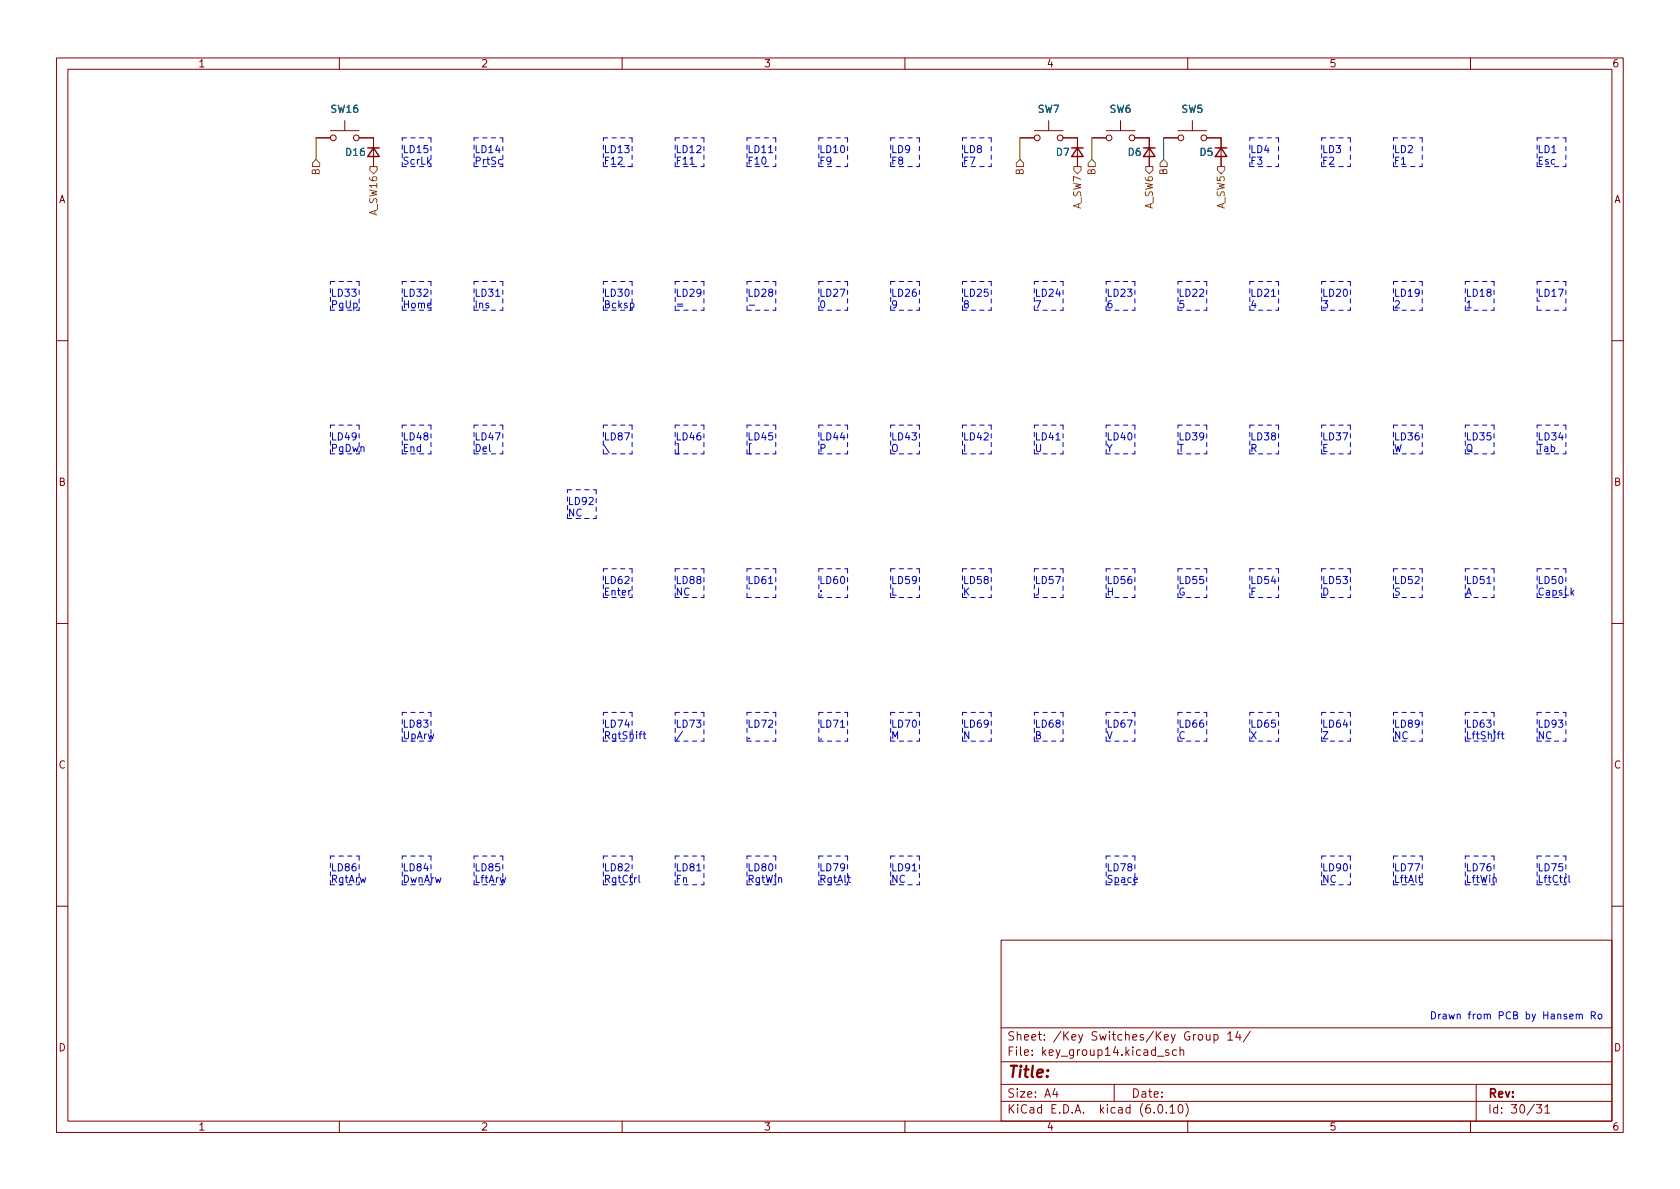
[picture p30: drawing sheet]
<svg xmlns="http://www.w3.org/2000/svg" width="297mm" height="210mm" viewBox="0 0 297 210" stroke-linecap="round" stroke-linejoin="round" font-family="sans-serif">
<defs><g id="words">
<text font-size="2.8" fill="#840000" x="178" y="190.6">Title:</text>
<g font-size="2.1" fill="#840000">
<text x="178" y="184">Sheet: /Key Switches/Key Group 14/</text>
<text x="178" y="186.7">File: key_group14.kicad_sch</text>
<text x="178" y="196.9">KiCad E.D.A. kicad (6.0.10)</text>
<text x="178" y="194.1">Size: A4</text>
<text x="200" y="194.1">Date:</text>
<text x="263" y="194.1">Rev:</text>
<text x="263" y="196.9">Id: 30/31</text>
</g>
<g font-size="1.8" fill="#840000">
<text x="35" y="11.9">1</text>
<text x="85" y="11.9">2</text>
<text x="135" y="11.9">3</text>
<text x="185" y="11.9">4</text>
<text x="235" y="11.9">5</text>
<text x="285" y="11.9">6</text>
<text x="10.3" y="35.9">A</text>
<text x="285.3" y="35.9">A</text>
<text x="10.3" y="85.9">B</text>
<text x="285.3" y="85.9">B</text>
<text x="10.3" y="135.9">C</text>
<text x="285.3" y="135.9">C</text>
<text x="10.3" y="185.9">D</text>
<text x="285.3" y="185.9">D</text>
<text x="35" y="199.9">1</text>
<text x="85" y="199.9">2</text>
<text x="135" y="199.9">3</text>
<text x="185" y="199.9">4</text>
<text x="235" y="199.9">5</text>
<text x="285" y="199.9">6</text>
</g>
<g font-size="1.8" fill="#006464">
<text x="58.6" y="19.9">SW16</text>
<text x="183.5" y="19.9">SW7</text>
<text x="196.2" y="19.9">SW6</text>
<text x="208.9" y="19.9">SW5</text>
<text x="61.2" y="27.6">D16</text>
<text x="186.8" y="27.6">D7</text>
<text x="199.5" y="27.6">D6</text>
<text x="212.2" y="27.6">D5</text>
</g>
<g font-size="1.8" fill="#0000c2">
<text x="71.1" y="27.1">LD15</text>
<text x="71.1" y="29.1">ScrLk</text>
<text x="83.8" y="27.1">LD14</text>
<text x="83.8" y="29.1">PrtSc</text>
<text x="106.7" y="27.1">LD13</text>
<text x="106.7" y="29.1">F12</text>
<text x="119.4" y="27.1">LD12</text>
<text x="119.4" y="29.1">F11</text>
<text x="132.1" y="27.1">LD11</text>
<text x="132.1" y="29.1">F10</text>
<text x="144.8" y="27.1">LD10</text>
<text x="144.8" y="29.1">F9</text>
<text x="157.5" y="27.1">LD9</text>
<text x="157.5" y="29.1">F8</text>
<text x="170.2" y="27.1">LD8</text>
<text x="170.2" y="29.1">F7</text>
<text x="221" y="27.1">LD4</text>
<text x="221" y="29.1">F3</text>
<text x="233.7" y="27.1">LD3</text>
<text x="233.7" y="29.1">F2</text>
<text x="246.4" y="27.1">LD2</text>
<text x="246.4" y="29.1">F1</text>
<text x="271.8" y="27.1">LD1</text>
<text x="271.8" y="29.1">Esc</text>
<text x="58.4" y="52.5">LD33</text>
<text x="71.1" y="52.5">LD32</text>
<text x="83.8" y="52.5">LD31</text>
<text x="106.7" y="52.5">LD30</text>
<text x="119.4" y="52.5">LD29</text>
<text x="132.1" y="52.5">LD28</text>
<text x="144.8" y="52.5">LD27</text>
<text x="157.5" y="52.5">LD26</text>
<text x="170.2" y="52.5">LD25</text>
<text x="182.9" y="52.5">LD24</text>
<text x="195.6" y="52.5">LD23</text>
<text x="208.3" y="52.5">LD22</text>
<text x="221" y="52.5">LD21</text>
<text x="233.7" y="52.5">LD20</text>
<text x="246.4" y="52.5">LD19</text>
<text x="259.1" y="52.5">LD18</text>
<text x="271.8" y="52.5">LD17</text>
<text x="58.4" y="54.5">PgUp</text>
<text x="71.1" y="54.5">Home</text>
<text x="83.8" y="54.5">Ins</text>
<text x="106.7" y="54.5">Bcksp</text>
<text x="119.4" y="54.5">=</text>
<text x="144.8" y="54.5">0</text>
<text x="157.5" y="54.5">9</text>
<text x="170.2" y="54.5">8</text>
<text x="182.9" y="54.5">7</text>
<text x="195.6" y="54.5">6</text>
<text x="208.3" y="54.5">5</text>
<text x="221" y="54.5">4</text>
<text x="233.7" y="54.5">3</text>
<text x="246.4" y="54.5">2</text>
<text x="259.1" y="54.5">1</text>
<text x="271.8" y="54.5">`</text>
<text x="58.4" y="77.9">LD49</text>
<text x="71.1" y="77.9">LD48</text>
<text x="83.8" y="77.9">LD47</text>
<text x="106.7" y="77.9">LD87</text>
<text x="119.4" y="77.9">LD46</text>
<text x="132.1" y="77.9">LD45</text>
<text x="144.8" y="77.9">LD44</text>
<text x="157.5" y="77.9">LD43</text>
<text x="170.2" y="77.9">LD42</text>
<text x="182.9" y="77.9">LD41</text>
<text x="195.6" y="77.9">LD40</text>
<text x="208.3" y="77.9">LD39</text>
<text x="221" y="77.9">LD38</text>
<text x="233.7" y="77.9">LD37</text>
<text x="246.4" y="77.9">LD36</text>
<text x="259.1" y="77.9">LD35</text>
<text x="271.8" y="77.9">LD34</text>
<text x="58.4" y="79.9">PgDwn</text>
<text x="71.1" y="79.9">End</text>
<text x="83.8" y="79.9">Del</text>
<text x="106.7" y="79.9">\</text>
<text x="119.4" y="79.9">]</text>
<text x="132.1" y="79.9">[</text>
<text x="144.8" y="79.9">P</text>
<text x="157.5" y="79.9">O</text>
<text x="170.2" y="79.9">I</text>
<text x="182.9" y="79.9">U</text>
<text x="195.6" y="79.9">Y</text>
<text x="208.3" y="79.9">T</text>
<text x="221" y="79.9">R</text>
<text x="233.7" y="79.9">E</text>
<text x="246.4" y="79.9">W</text>
<text x="259.1" y="79.9">Q</text>
<text x="271.8" y="79.9">Tab</text>
<text x="100.3" y="89.3">LD92</text>
<text x="100.3" y="91.3">NC</text>
<text x="106.7" y="103.3">LD62</text>
<text x="106.7" y="105.3">Enter</text>
<text x="119.4" y="103.3">LD88</text>
<text x="119.4" y="105.3">NC</text>
<text x="132.1" y="103.3">LD61</text>
<text x="132.1" y="105.3">'</text>
<text x="144.8" y="103.3">LD60</text>
<text x="144.8" y="105.3">;</text>
<text x="157.5" y="103.3">LD59</text>
<text x="157.5" y="105.3">L</text>
<text x="170.2" y="103.3">LD58</text>
<text x="170.2" y="105.3">K</text>
<text x="182.9" y="103.3">LD57</text>
<text x="182.9" y="105.3">J</text>
<text x="195.6" y="103.3">LD56</text>
<text x="195.6" y="105.3">H</text>
<text x="208.3" y="103.3">LD55</text>
<text x="208.3" y="105.3">G</text>
<text x="221" y="103.3">LD54</text>
<text x="221" y="105.3">F</text>
<text x="233.7" y="103.3">LD53</text>
<text x="233.7" y="105.3">D</text>
<text x="246.4" y="103.3">LD52</text>
<text x="246.4" y="105.3">S</text>
<text x="259.1" y="103.3">LD51</text>
<text x="259.1" y="105.3">A</text>
<text x="271.8" y="103.3">LD50</text>
<text x="271.8" y="105.3">CapsLk</text>
<text x="71.1" y="128.7">LD83</text>
<text x="71.1" y="130.7">UpArw</text>
<text x="106.7" y="128.7">LD74</text>
<text x="106.7" y="130.7">RgtShift</text>
<text x="119.4" y="128.7">LD73</text>
<text x="132.1" y="128.7">LD72</text>
<text x="132.1" y="130.7">.</text>
<text x="144.8" y="128.7">LD71</text>
<text x="144.8" y="130.7">,</text>
<text x="157.5" y="128.7">LD70</text>
<text x="157.5" y="130.7">M</text>
<text x="170.2" y="128.7">LD69</text>
<text x="170.2" y="130.7">N</text>
<text x="182.9" y="128.7">LD68</text>
<text x="182.9" y="130.7">B</text>
<text x="195.6" y="128.7">LD67</text>
<text x="195.6" y="130.7">V</text>
<text x="208.3" y="128.7">LD66</text>
<text x="208.3" y="130.7">C</text>
<text x="221" y="128.7">LD65</text>
<text x="221" y="130.7">X</text>
<text x="233.7" y="128.7">LD64</text>
<text x="233.7" y="130.7">Z</text>
<text x="246.4" y="128.7">LD89</text>
<text x="246.4" y="130.7">NC</text>
<text x="259.1" y="128.7">LD63</text>
<text x="259.1" y="130.7">LftShift</text>
<text x="271.8" y="128.7">LD93</text>
<text x="271.8" y="130.7">NC</text>
<text x="58.4" y="154.1">LD86</text>
<text x="71.1" y="154.1">LD84</text>
<text x="83.8" y="154.1">LD85</text>
<text x="106.7" y="154.1">LD82</text>
<text x="119.4" y="154.1">LD81</text>
<text x="132.1" y="154.1">LD80</text>
<text x="144.8" y="154.1">LD79</text>
<text x="157.5" y="154.1">LD91</text>
<text x="195.6" y="154.1">LD78</text>
<text x="233.7" y="154.1">LD90</text>
<text x="246.4" y="154.1">LD77</text>
<text x="259.1" y="154.1">LD76</text>
<text x="271.8" y="154.1">LD75</text>
<text x="58.4" y="156.1">RgtArw</text>
<text x="71.1" y="156.1">DwnArw</text>
<text x="83.8" y="156.1">LftArw</text>
<text x="106.7" y="156.1">RgtCtrl</text>
<text x="119.4" y="156.1">Fn</text>
<text x="132.1" y="156.1">RgtWin</text>
<text x="144.8" y="156.1">RgtAlt</text>
<text x="157.5" y="156.1">NC</text>
<text x="195.6" y="156.1">Space</text>
<text x="233.7" y="156.1">NC</text>
<text x="246.4" y="156.1">LftAlt</text>
<text x="259.1" y="156.1">LftWin</text>
<text x="271.8" y="156.1">LftCtrl</text>
<text x="252.7" y="180.2">Drawn from PCB by Hansem Ro</text>
</g>
<g font-size="1.8" fill="#725600">
<text x="56.5" y="30.9" transform="rotate(-90 56.5 30.9)">B</text>
<text x="181" y="30.9" transform="rotate(-90 181 30.9)">B</text>
<text x="193.7" y="30.9" transform="rotate(-90 193.7 30.9)">B</text>
<text x="206.4" y="30.9" transform="rotate(-90 206.4 30.9)">B</text>
<text x="66.7" y="38" transform="rotate(-90 66.7 38)">A_SW16</text>
<text x="191.1" y="37" transform="rotate(-90 191.1 37)">A_SW7</text>
<text x="203.8" y="37" transform="rotate(-90 203.8 37)">A_SW6</text>
<text x="216.5" y="37" transform="rotate(-90 216.5 37)">A_SW5</text>
</g>
</g></defs>
<g fill="none" stroke="#840000" stroke-width=".18">
<path d="M10 10.2h277v190.1h-277zM12 12.2h273v186.1h-273zM60 10.2v2M110 10.2v2M160 10.2v2M210 10.2v2M260 10.2v2M55.9 24.4h2.5M58.4 23.1h5.1M61 21.3v1.8M63.5 24.4h2.5v5.1M180.3 24.4h2.6"/>
<path d="M182.9 23.1h5.1M185.4 21.3v1.8M188 24.4h2.5v5.1M193 24.4h2.6M195.6 23.1h5.1M198.1 21.3v1.8M200.7 24.4h2.5v5.1M205.7 24.4h2.6M208.3 23.1h5.1M210.8 21.3v1.8M213.4 24.4h2.5v5.1M10 60.2h2"/>
<path d="M285 60.2h2M10 110.2h2M285 110.2h2M10 160.2h2M177 166.3h108v32h-108zM285 160.2h2M60 198.3v2M110 198.3v2M160 198.3v2M177 194.8h108M177 191.8h108M177 187.8h108"/>
<path d="M177 181.8h108M186.5 192.5l-.4 1h1M186.9 193v1M197 191.8v3M204.6 186.8h1.2M204.9 195.4l.2-.1a.81 .81 0 0 1 .6 .7 .81 .81 0 0 1-.3 .8h-.2a.81 .81 0 0 1-.6-.6 .81 .81 0 0 1 .3-.8zM206.2 196.7v.1M206.6 185.7l-.3-.1-.2 .2v.3l.5 .1v.4h-.5M206.9 195.8l.4-.5v1.5M206.9 196.8h.8M208 185.7l-.4-.1-.3 .3v.4l.1 .3h.6M208.5 195.4l.1-.1a.81 .81 0 0 1 .6 .7 .81 .81 0 0 1-.3 .8h-.1a.81 .81 0 0 1-.6-.6 .81 .81 0 0 1 .3-.8z"/>
<path d="M208.6 185.8l.3-.2 .3 .1 .1 .9M208.6 185.1v1.5M209.6 195.1a1.72 1.72 0 0 1 0 2.3M210 198.3v2M212 183l.4-.1 .2 .3v.4l-.2 .3h-.4l-.1-.3v-.4zM213.3 182.9l.1 1h.3l.2-.1M213.9 182.9v1M214.6 183l.5-.1 .3 .3v.4l-.2 .3h-.6M214.6 182.9v1.5M217.1 182.9l.4-.5v1.5M217.1 183.9h.8M218.9 182.4l-.4 1h.9"/>
<path d="M219.2 182.9v1M221.1 182.4l-1.3 1.9M260 198.3v2M261 191.8v6.5M271.7 195.3h.9l-.5 .6 .4 .1v.7l-.2 .1h-.4l-.2-.1M273.1 195.8l.5-.5v1.5M273.1 196.8h.9"/>
<circle cx="58.9" cy="24.4" r=".51"/>
<circle cx="63" cy="24.4" r=".51"/>
<circle cx="183.4" cy="24.4" r=".51"/>
<circle cx="187.5" cy="24.4" r=".51"/>
<circle cx="196.1" cy="24.4" r=".51"/>
<circle cx="200.2" cy="24.4" r=".51"/>
<circle cx="208.8" cy="24.4" r=".51"/>
<circle cx="212.9" cy="24.4" r=".51"/>
</g>
<path d="M65 26.2h2.1M66 26.2l1.1 1.5h-2.1zM189.5 26.2h2M190.5 26.2l1 1.5h-2zM202.2 26.2h2M203.2 26.2l1 1.5h-2zM214.9 26.2h2M215.9 26.2l1 1.5h-2z" fill="none" stroke="#840000" stroke-width=".25"/>
<path d="M55.9 28.2l.6 .6v.7h-1.3v-.7zM65.4 29.5h1.3v.6l-.7 .6-.6-.6zM180.3 28.2l.7 .6v.7h-1.3v-.7zM189.9 29.5h1.2v.6l-.6 .6-.6-.6zM193 28.2l.7 .6v.7h-1.3v-.7zM202.6 29.5h1.2v.6l-.6 .6-.6-.6zM205.7 28.2l.7 .6v.7h-1.3v-.7zM215.3 29.5h1.2v.6l-.6 .6-.6-.6z" fill="none" stroke="#725600" stroke-width=".18"/>
<g fill="none" stroke="#0000c2" stroke-width=".18">
<path d="M122 29h.7M135.9 27h.7M87.6 52.4h.8M111.5 53.7l.3-.1 .3 .2-.1 .6h-.5M132.5 54h.9M224.8 52.4h.7M186.7 77.8h.7M111.5 104.4l-.3 .2M135.9 103.2h.7M262.9 103.2h.7M113.7 129.8h.5M113.9 129.4v1.1l.3 .1"/>
<path d="M120.7 129.3l-1.1 1.7M148.6 128.6h.7M264.7 129.8h.5M265.2 129.4l-.3 .2v1M265.4 129.8h.5M265.6 129.4v1.1l.3 .1M113 154.8v1.1l.2 .1M123.2 154h.7M149.9 155.2h.5M150.1 154.8v1.1l.3 .1M161.3 154h.7M250.8 155.2h.5"/>
<path d="M251 154.8v1.1l.3 .1M277.4 154.8v1.1l.2 .1M278.7 179.5l.2-.2 .3 .1v.8M279.2 179.5l.2-.2 .3 .1 .1 .8M281.4 179.6l.6-.1 .1-.2-.1-.3-.6-.1v1.3M281.7 179.6l.4 .6M282.6 179.5l.2-.2 .4 .2v.4l-.1 .2-.3 .1-.2-.1z"/>
</g>
<g fill="none" stroke="#0000c2" stroke-width=".18" stroke-dasharray=".8 .8">
<path d="M71.1 24.4h5.1M71.1 29.5h5.1M71.1 29.5v-5.1M76.2 24.4v5.1M83.8 24.4h5.1M83.8 29.5h5.1M83.8 29.5v-5.1M88.9 24.4v5.1M106.7 29.5h5.1M106.7 24.4h5.1M106.7 29.5v-5.1M111.8 29.5h-1.3"/>
<path d="M111.8 24.4v5.1M119.4 29.5h5.1M119.4 24.4h5.1M119.4 29.5v-5.1M124.5 24.4v5.1M132.1 29.5h5.1M132.1 29.5v-5.1M132.1 24.4h5.1M137.2 24.4v5.1M144.8 29.5v-5.1M144.8 24.4h5.1M144.8 29.5h5.1"/>
<path d="M149.9 24.4v5.1M157.5 29.5h5.1M157.5 29.5v-5.1M157.5 24.4h5.1M162.6 24.4v5.1M170.2 24.4h5.1M170.2 29.5h5.1M170.2 29.5v-5.1M175.3 24.4v5.1M221 29.5h5.1M221 29.5v-5.1M221 24.4h5.1"/>
<path d="M226.1 24.4v5.1M233.7 24.4h5.1M233.7 29.5v-5.1M233.7 29.5h5.1M238.8 24.4v5.1M246.4 29.5h5.1M246.4 29.5v-5.1M246.4 24.4h5.1M251.5 24.4v5.1M271.8 29.5v-5.1M271.8 29.5h5.1M271.8 24.4h5.1"/>
<path d="M276.9 24.4v5.1M58.4 54.9h5.1M58.4 54.9v-5.1M58.4 49.8h5.1M63.5 49.8v5.1M71.1 49.8h5.1M71.1 54.9h5.1M71.1 54.9v-5.1M76.2 49.8v5.1M83.8 49.8h5.1M83.8 54.9v-5.1M83.8 54.9h5.1"/>
<path d="M88.9 49.8v5.1M106.7 54.9v-5.1M106.7 54.9h5.1M106.7 49.8h5.1M111.8 49.8v5.1M119.4 49.8h5.1M119.4 54.9v-5.1M119.4 54.9h5.1M124.5 49.8v5.1M132.1 49.8h5.1M132.1 54.9v-5.1M132.1 54.9h5.1"/>
<path d="M137.2 49.8v5.1M144.8 54.9h5.1M144.8 54.9v-5.1M144.8 49.8h5.1M149.9 49.8v5.1M157.5 54.9h5.1M157.5 49.8h5.1M157.5 54.9v-5.1M162.6 49.8v5.1M170.2 49.8h5.1M170.2 54.9h5.1M170.2 54.9v-5.1"/>
<path d="M175.3 49.8v5.1M182.9 54.9h5.1M182.9 49.8h5.1M182.9 54.9v-5.1M188 49.8v5.1M195.6 54.9h5.1M195.6 49.8h5.1M195.6 54.9v-5.1M200.7 49.8v5.1M208.3 54.9v-5.1M208.3 54.9h5.1M208.3 49.8h5.1"/>
<path d="M213.4 49.8v5.1M221 54.9h5.1M221 54.9v-5.1M221 49.8h5.1M226.1 49.8v5.1M233.7 54.9h5.1M233.7 49.8h5.1M233.7 54.9v-5.1M238.8 49.8v5.1M246.4 49.8h5.1M246.4 54.9v-5.1M246.4 54.9h5.1"/>
<path d="M251.5 49.8v5.1M259.1 49.8h5.1M259.1 54.9v-5.1M259.1 54.9h5.1M264.2 49.8v5.1M271.8 49.8h5.1M271.8 54.9v-5.1M271.8 54.9h5.1M276.9 49.8v5.1M58.4 75.2h5.1M63.5 75.2v5.1M71.1 75.2h5.1"/>
<path d="M76.2 75.2v5.1M83.8 75.2h5.1M88.9 75.2v5.1M106.7 75.2h5.1M111.8 75.2v5.1M119.4 75.2h5.1M124.5 75.2v5.1M132.1 75.2h5.1M137.2 75.2v5.1M144.8 75.2h5.1M149.9 75.2v5.1M157.5 75.2h5.1"/>
<path d="M162.6 75.2v5.1M170.2 75.2h5.1M175.3 75.2v5.1M182.9 75.2h5.1M188 75.2v5.1M195.6 75.2h5.1M200.7 75.2v5.1M208.3 75.2h5.1M213.4 75.2v5.1M221 75.2h5.1M226.1 75.2v5.1M233.7 75.2h5.1"/>
<path d="M238.8 75.2v5.1M246.4 75.2h5.1M251.5 75.2v5.1M259.1 75.2h5.1M264.2 75.2v5.1M271.8 75.2h5.1M276.9 75.2v5.1M58.4 80.3h5.1M58.4 80.3v-5.1M71.1 80.3h5.1M71.1 80.3v-5.1M83.8 80.3h5.1"/>
<path d="M83.8 80.3v-5.1M100.3 86.6h5.1M100.3 91.7v-5.1M100.3 91.7h5.1M105.4 86.6v5.1M106.7 80.3v-5.1M106.7 80.3h5.1M119.4 80.3h5.1M119.4 80.3v-5.1M132.1 80.3v-5.1M132.1 80.3h5.1M144.8 80.3h5.1"/>
<path d="M144.8 80.3v-5.1M157.5 80.3v-5.1M157.5 80.3h5.1M170.2 80.3v-5.1M170.2 80.3h5.1M182.9 80.3v-5.1M182.9 80.3h5.1M195.6 80.3v-5.1M195.6 80.3h5.1M208.3 80.3h5.1M208.3 80.3v-5.1M221 80.3h5.1"/>
<path d="M221 80.3v-5.1M233.7 80.3h5.1M233.7 80.3v-5.1M246.4 80.3v-5.1M246.4 80.3h5.1M259.1 80.3h5.1M259.1 80.3v-5.1M271.8 80.3h5.1M271.8 80.3v-5.1M106.7 105.7v-5.1M106.7 105.7h5.1M106.7 100.6h5.1"/>
<path d="M111.8 100.6v5.1M119.4 100.6h5.1M119.4 105.7v-5.1M119.4 105.7h5.1M124.5 100.6v5.1M132.1 100.6h5.1M132.1 105.7h5.1M132.1 105.7v-5.1M137.2 100.6v5.1M144.8 105.7v-5.1M144.8 105.7h5.1M144.8 100.6h5.1"/>
<path d="M149.9 100.6v5.1M157.5 100.6h5.1M157.5 105.7v-5.1M157.5 105.7h5.1M162.6 100.6v5.1M170.2 105.7v-5.1M170.2 100.6h5.1M170.2 105.7h5.1M175.3 100.6v5.1M182.9 105.7v-5.1M182.9 100.6h5.1M182.9 105.7h5.1"/>
<path d="M188 100.6v5.1M195.6 105.7h5.1M195.6 105.7v-5.1M195.6 100.6h5.1M200.7 100.6v5.1M208.3 105.7v-5.1M208.3 100.6h5.1M208.3 105.7h5.1M213.4 100.6v5.1M221 100.6h5.1M221 105.7h5.1M221 105.7v-5.1"/>
<path d="M226.1 100.6v5.1M233.7 105.7h5.1M233.7 105.7v-5.1M233.7 100.6h5.1M238.8 100.6v5.1M246.4 100.6h5.1M246.4 105.7v-5.1M246.4 105.7h5.1M251.5 100.6v5.1M259.1 105.7v-5.1M259.1 100.6h5.1M259.1 105.7h5.1"/>
<path d="M264.2 100.6v5.1M271.8 105.7v-5.1M271.8 100.6h5.1M271.8 105.7h5.1M276.9 100.6v5.1M71.1 131.1v-5.1M71.1 131.1h5.1M71.1 126h5.1M76.2 126v5.1M106.7 131.1v-5.1M106.7 126h5.1M106.7 131.1h5.1"/>
<path d="M111.8 126v5.1M119.4 131.1h5.1M119.4 126h5.1M119.4 131.1v-5.1M124.5 126v5.1M132.1 131.1h5.1M132.1 131.1v-5.1M132.1 126h5.1M137.2 126v5.1M144.8 126h5.1M144.8 131.1v-5.1M144.8 131.1h5.1"/>
<path d="M149.9 126v5.1M157.5 131.1h5.1M157.5 126h5.1M157.5 131.1v-5.1M162.6 126v5.1M170.2 126h5.1M170.2 131.1h5.1M170.2 131.1v-5.1M175.3 126v5.1M182.9 131.1v-5.1M182.9 126h5.1M182.9 131.1h5.1"/>
<path d="M188 126v5.1M195.6 131.1v-5.1M195.6 126h5.1M195.6 131.1h5.1M200.7 126v5.1M208.3 131.1v-5.1M208.3 126h5.1M208.3 131.1h5.1M213.4 126v5.1M221 126h5.1M221 131.1v-5.1M221 131.1h5.1"/>
<path d="M226.1 126v5.1M233.7 131.1h5.1M233.7 131.1v-5.1M233.7 126h5.1M238.8 126v5.1M246.4 131.1h5.1M246.4 131.1v-5.1M246.4 126h5.1M251.5 126v5.1M259.1 131.1v-5.1M259.1 126h5.1M259.1 131.1h5.1"/>
<path d="M264.2 126v5.1M271.8 126h5.1M271.8 131.1h5.1M271.8 131.1v-5.1M276.9 126v5.1M58.4 156.5v-5.1M58.4 156.5h5.1M58.4 151.4h5.1M63.5 151.4v5.1M71.1 151.4h5.1M71.1 156.5v-5.1M71.1 156.5h5.1"/>
<path d="M76.2 151.4v5.1M83.8 156.5h5.1M83.8 151.4h5.1M83.8 156.5v-5.1M88.9 151.4v5.1M106.7 156.5v-5.1M106.7 151.4h5.1M106.7 156.5h5.1M111.8 151.4v5.1M119.4 156.5h5.1M119.4 151.4h5.1M119.4 156.5v-5.1"/>
<path d="M124.5 151.4v5.1M132.1 151.4h5.1M132.1 156.5h5.1M132.1 156.5v-5.1M137.2 151.4v5.1M144.8 151.4h5.1M144.8 156.5h5.1M144.8 156.5v-5.1M149.9 151.4v5.1M157.5 156.5v-5.1M157.5 151.4h5.1M157.5 156.5h5.1"/>
<path d="M162.6 151.4v5.1M195.6 151.4h5.1M195.6 156.5h5.1M195.6 156.5v-5.1M200.7 151.4v5.1M233.7 156.5v-5.1M233.7 156.5h5.1M233.7 151.4h5.1M238.8 151.4v5.1M246.4 151.4h5.1M246.4 156.5h5.1M246.4 156.5v-5.1"/>
<path d="M251.5 151.4v5.1M259.1 156.5h5.1M259.1 156.5v-5.1M259.1 151.4h5.1M264.2 151.4v5.1M271.8 156.5h5.1M271.8 151.4h5.1M271.8 156.5v-5.1M276.9 151.4v5.1"/>
</g>
<path d="M55.9 24.4v3.8M180.3 24.4v3.8M193 24.4v3.8M205.7 24.4v3.8" fill="none" stroke="#009600" stroke-width=".18"/>
<use href="#words"/>
</svg>
